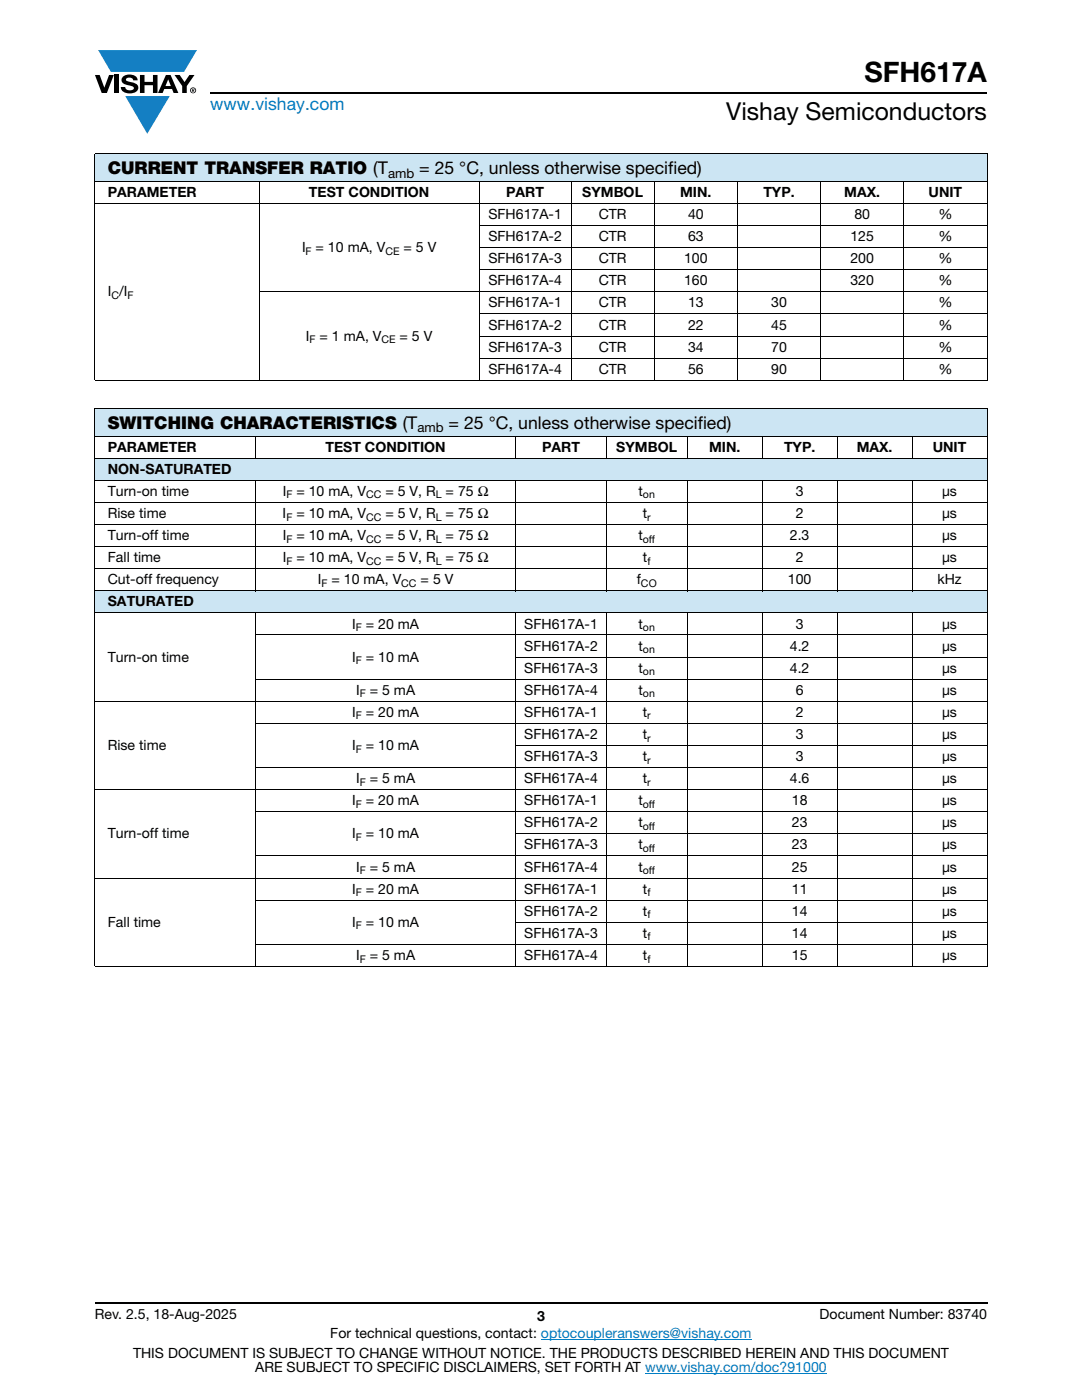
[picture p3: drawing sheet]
<svg xmlns="http://www.w3.org/2000/svg" width="216mm" height="279mm" viewBox="0 0 216 279" stroke-linecap="round" stroke-linejoin="round" font-family="sans-serif">
<defs><g id="words">
<text font-size="5.6" x="172.5" y="16.4">SFH617A</text>
<text font-size="4.9" x="144.9" y="24">Vishay Semiconductors</text>
<text font-size="3.5" fill="#007ec4" x="42" y="21.9">www.vishay.com</text>
<g font-size="3.5">
<text x="21.5" y="34.8">CURRENT TRANSFER RATIO (T</text>
<text x="83.7" y="34.8">= 25 °C, unless otherwise specified)</text>
<text x="21.5" y="85.6">SWITCHING CHARACTERISTICS (T</text>
<text x="89.5" y="85.6">= 25 °C, unless otherwise specified)</text>
</g>
<g font-size="2.8">
<text x="21.5" y="39.3">PARAMETER</text>
<text x="61.6" y="39.3">TEST CONDITION</text>
<text x="101" y="39.3">PART</text>
<text x="116.2" y="39.3">SYMBOL</text>
<text x="135.7" y="39.3">MIN.</text>
<text x="152.3" y="39.3">TYP.</text>
<text x="168.5" y="39.3">MAX.</text>
<text x="185.3" y="39.3">UNIT</text>
<text x="97.5" y="43.7">SFH617A-1</text>
<text x="119.5" y="43.7">CTR</text>
<text x="137.3" y="43.7">40</text>
<text x="170.5" y="43.7">80</text>
<text x="187.2" y="43.7">%</text>
<text x="60.3" y="50.3">I</text>
<text x="63" y="50.3">= 10 mA, V</text>
<text x="80.5" y="50.3">= 5 V</text>
<text x="97.5" y="48.1">SFH617A-2</text>
<text x="97.5" y="52.6">SFH617A-3</text>
<text x="119.5" y="48.1">CTR</text>
<text x="119.5" y="52.6">CTR</text>
<text x="136.5" y="52.6">100</text>
<text x="137.3" y="48.1">63</text>
<text x="169.7" y="48.1">125</text>
<text x="169.7" y="52.6">200</text>
<text x="187.2" y="48.1">%</text>
<text x="187.2" y="52.6">%</text>
<text x="21.5" y="59.2">I /I</text>
<text x="97.5" y="57">SFH617A-4</text>
<text x="119.5" y="57">CTR</text>
<text x="136.5" y="57">160</text>
<text x="169.7" y="57">320</text>
<text x="187.2" y="57">%</text>
<text x="97.5" y="61.4">SFH617A-1</text>
<text x="97.5" y="65.8">SFH617A-2</text>
<text x="119.5" y="61.4">CTR</text>
<text x="119.5" y="65.8">CTR</text>
<text x="137.3" y="61.4">13</text>
<text x="137.3" y="65.8">22</text>
<text x="153.9" y="61.4">30</text>
<text x="153.9" y="65.8">45</text>
<text x="187.2" y="61.4">%</text>
<text x="187.2" y="65.8">%</text>
<text x="61" y="68">I</text>
<text x="63.8" y="68">= 1 mA, V</text>
<text x="79.7" y="68">= 5 V</text>
<text x="97.5" y="70.2">SFH617A-3</text>
<text x="119.5" y="70.2">CTR</text>
<text x="137.3" y="70.2">34</text>
<text x="153.9" y="70.2">70</text>
<text x="187.2" y="70.2">%</text>
<text x="97.5" y="74.6">SFH617A-4</text>
<text x="119.5" y="74.6">CTR</text>
<text x="137.3" y="74.6">56</text>
<text x="153.9" y="74.6">90</text>
<text x="187.2" y="74.6">%</text>
<text x="21.5" y="90.1">PARAMETER</text>
<text x="21.5" y="94.6">NON-SATURATED</text>
<text x="64.9" y="90.1">TEST CONDITION</text>
<text x="108.2" y="90.1">PART</text>
<text x="123" y="90.1">SYMBOL</text>
<text x="141.5" y="90.1">MIN.</text>
<text x="156.4" y="90.1">TYP.</text>
<text x="170.9" y="90.1">MAX.</text>
<text x="186.1" y="90.1">UNIT</text>
<text x="21.5" y="99">Turn-on time</text>
<text x="56.4" y="99">I</text>
<text x="59.1" y="99">= 10 mA, V</text>
<text x="76.9" y="99">= 5 V, R</text>
<text x="88.9" y="99">= 75 Ω</text>
<text x="127.4" y="99">t</text>
<text x="158.8" y="99">3</text>
<text x="188" y="99">μs</text>
<text x="21.5" y="103.4">Rise time</text>
<text x="21.5" y="107.8">Turn-off time</text>
<text x="56.4" y="103.4">I</text>
<text x="56.4" y="107.8">I</text>
<text x="59.1" y="103.4">= 10 mA, V</text>
<text x="59.1" y="107.8">= 10 mA, V</text>
<text x="76.9" y="103.4">= 5 V, R</text>
<text x="76.9" y="107.8">= 5 V, R</text>
<text x="88.9" y="103.4">= 75 Ω</text>
<text x="88.9" y="107.8">= 75 Ω</text>
<text x="127.4" y="107.8">t</text>
<text x="128.2" y="103.4">t</text>
<text x="157.6" y="107.8">2.3</text>
<text x="158.8" y="103.4">2</text>
<text x="188" y="103.4">μs</text>
<text x="188" y="107.8">μs</text>
<text x="21.5" y="112.2">Fall time</text>
<text x="56.4" y="112.2">I</text>
<text x="59.1" y="112.2">= 10 mA, V</text>
<text x="76.9" y="112.2">= 5 V, R</text>
<text x="88.9" y="112.2">= 75 Ω</text>
<text x="128.3" y="112.2">t</text>
<text x="158.8" y="112.2">2</text>
<text x="188" y="112.2">μs</text>
<text x="21.5" y="116.6">Cut-off frequency</text>
<text x="63.4" y="116.6">I</text>
<text x="66.1" y="116.6">= 10 mA, V</text>
<text x="83.9" y="116.6">= 5 V</text>
<text x="127.1" y="116.6">f</text>
<text x="157.2" y="116.6">100</text>
<text x="187" y="116.6">kHz</text>
<text x="21.5" y="121">SATURATED</text>
<text x="70.3" y="125.4">I</text>
<text x="73" y="125.4">= 20 mA</text>
<text x="104.6" y="125.4">SFH617A-1</text>
<text x="127.4" y="125.4">t</text>
<text x="158.8" y="125.4">3</text>
<text x="188" y="125.4">μs</text>
<text x="104.6" y="129.8">SFH617A-2</text>
<text x="127.4" y="129.8">t</text>
<text x="157.6" y="129.8">4.2</text>
<text x="188" y="129.8">μs</text>
<text x="21.5" y="132">Turn-on time</text>
<text x="70.3" y="132">I</text>
<text x="73" y="132">= 10 mA</text>
<text x="104.6" y="134.3">SFH617A-3</text>
<text x="127.4" y="134.3">t</text>
<text x="157.6" y="134.3">4.2</text>
<text x="188" y="134.3">μs</text>
<text x="70.3" y="143.1">I</text>
<text x="71.1" y="138.7">I</text>
<text x="73" y="143.1">= 20 mA</text>
<text x="73.8" y="138.7">= 5 mA</text>
<text x="104.6" y="138.7">SFH617A-4</text>
<text x="104.6" y="143.1">SFH617A-1</text>
<text x="127.4" y="138.7">t</text>
<text x="128.3" y="143.1">t</text>
<text x="158.8" y="138.7">6</text>
<text x="158.8" y="143.1">2</text>
<text x="188" y="138.7">μs</text>
<text x="188" y="143.1">μs</text>
<text x="21.5" y="149.7">Rise time</text>
<text x="70.3" y="149.7">I</text>
<text x="73" y="149.7">= 10 mA</text>
<text x="104.6" y="147.5">SFH617A-2</text>
<text x="128.3" y="147.5">t</text>
<text x="158.8" y="147.5">3</text>
<text x="188" y="147.5">μs</text>
<text x="104.6" y="151.9">SFH617A-3</text>
<text x="128.3" y="151.9">t</text>
<text x="158.8" y="151.9">3</text>
<text x="188" y="151.9">μs</text>
<text x="70.3" y="160.7">I</text>
<text x="71.1" y="156.3">I</text>
<text x="73" y="160.7">= 20 mA</text>
<text x="73.8" y="156.3">= 5 mA</text>
<text x="104.6" y="156.3">SFH617A-4</text>
<text x="104.6" y="160.7">SFH617A-1</text>
<text x="127.4" y="160.7">t</text>
<text x="128.2" y="156.3">t</text>
<text x="157.6" y="156.3">4.6</text>
<text x="158" y="160.7">18</text>
<text x="188" y="160.7">μs</text>
<text x="188" y="156.3">μs</text>
<text x="21.5" y="167.3">Turn-off time</text>
<text x="70.3" y="167.3">I</text>
<text x="73" y="167.3">= 10 mA</text>
<text x="104.6" y="165.1">SFH617A-2</text>
<text x="127.4" y="165.1">t</text>
<text x="158" y="165.1">23</text>
<text x="188" y="165.1">μs</text>
<text x="71.1" y="173.9">I</text>
<text x="73.8" y="173.9">= 5 mA</text>
<text x="104.6" y="173.9">SFH617A-4</text>
<text x="104.6" y="169.5">SFH617A-3</text>
<text x="127.4" y="169.5">t</text>
<text x="127.4" y="173.9">t</text>
<text x="158" y="169.5">23</text>
<text x="158" y="173.9">25</text>
<text x="188" y="169.5">μs</text>
<text x="188" y="173.9">μs</text>
<text x="70.3" y="178.4">I</text>
<text x="73" y="178.4">= 20 mA</text>
<text x="104.6" y="178.4">SFH617A-1</text>
<text x="128.3" y="178.4">t</text>
<text x="158" y="178.4">11</text>
<text x="188" y="178.4">μs</text>
<text x="21.5" y="185">Fall time</text>
<text x="70.3" y="185">I</text>
<text x="73" y="185">= 10 mA</text>
<text x="104.6" y="182.8">SFH617A-2</text>
<text x="128.3" y="182.8">t</text>
<text x="158" y="182.8">14</text>
<text x="188" y="182.8">μs</text>
<text x="71.1" y="191.6">I</text>
<text x="73.8" y="191.6">= 5 mA</text>
<text x="104.6" y="191.6">SFH617A-4</text>
<text x="104.6" y="187.2">SFH617A-3</text>
<text x="128.3" y="187.2">t</text>
<text x="128.3" y="191.6">t</text>
<text x="158" y="187.2">14</text>
<text x="158" y="191.6">15</text>
<text x="188" y="187.2">μs</text>
<text x="188" y="191.6">μs</text>
<text x="18.9" y="263.3">Rev. 2.5, 18-Aug-2025</text>
<text x="107.2" y="263.6">3</text>
<text x="163.6" y="263.3">Document Number: 83740</text>
<text x="65.9" y="267.1">For technical questions, contact: optocoupleranswers@vishay.com</text>
<text x="26.5" y="271">THIS DOCUMENT IS SUBJECT TO CHANGE WITHOUT NOTICE. THE PRODUCTS DESCRIBED HEREIN AND THIS DOCUMENT</text>
<text x="50.9" y="273.8">ARE SUBJECT TO SPECIFIC DISCLAIMERS, SET FORTH AT www.vishay.com/doc?91000</text>
</g>
<g font-size="2.6">
<text x="77.4" y="35.5">amb</text>
<text x="83.3" y="86.3">amb</text>
</g>
<g font-size="2.1">
<text x="61" y="50.8">F</text>
<text x="76.9" y="50.8">CE</text>
<text x="22.2" y="59.7">C</text>
<text x="25.4" y="59.7">F</text>
<text x="61.8" y="68.5">F</text>
<text x="76.1" y="68.5">CE</text>
<text x="57.1" y="99.5">F</text>
<text x="73.1" y="99.5">CC</text>
<text x="87" y="99.5">L</text>
<text x="128.3" y="99.5">on</text>
<text x="57.1" y="103.9">F</text>
<text x="73.1" y="103.9">CC</text>
<text x="87" y="103.9">L</text>
<text x="129.1" y="103.9">r</text>
<text x="57.1" y="108.3">F</text>
<text x="57.1" y="112.7">F</text>
<text x="73.1" y="108.3">CC</text>
<text x="73.1" y="112.7">CC</text>
<text x="87" y="108.3">L</text>
<text x="87" y="112.7">L</text>
<text x="128.2" y="108.3">off</text>
<text x="129.2" y="112.7">f</text>
<text x="64.2" y="117.1">F</text>
<text x="80.1" y="117.1">CC</text>
<text x="127.9" y="117.1">CO</text>
<text x="71" y="125.9">F</text>
<text x="128.3" y="125.9">on</text>
<text x="128.3" y="130.3">on</text>
<text x="71" y="132.5">F</text>
<text x="128.3" y="134.8">on</text>
<text x="71" y="143.6">F</text>
<text x="71.8" y="139.2">F</text>
<text x="128.3" y="139.2">on</text>
<text x="129.1" y="143.6">r</text>
<text x="129.1" y="148">r</text>
<text x="71" y="150.2">F</text>
<text x="129.1" y="152.4">r</text>
<text x="71" y="161.2">F</text>
<text x="71.8" y="156.8">F</text>
<text x="128.2" y="161.2">off</text>
<text x="129.1" y="156.8">r</text>
<text x="71" y="167.8">F</text>
<text x="128.2" y="165.6">off</text>
<text x="128.2" y="170">off</text>
<text x="71" y="178.9">F</text>
<text x="71.8" y="174.5">F</text>
<text x="128.2" y="174.5">off</text>
<text x="129.2" y="178.9">f</text>
<text x="71" y="185.5">F</text>
<text x="129.2" y="183.3">f</text>
<text x="129.2" y="187.7">f</text>
<text x="71.8" y="192.1">F</text>
<text x="129.2" y="192.1">f</text>
</g>
</g></defs>
<g fill="#147fc3">
<path d="M19.6 10h19.7l-2.6 4.3h-1.1h-13.5z"/>
<path d="M25 19.2h8.9l-4.5 7.5z"/>
</g>
<g fill="#000">
<path d="M18.9 15h1l.9 2.5 1-2.5h.9l-1.4 3.6h-1zM22.9 15h.9v3.6h-.9zM24.6 15.3a2.1 2.1 0 0 1 2.8 .3l.1 .4h-.9a.79 .79 0 0 0-.7-.5 .79 .79 0 0 0-.8 .4l.3 .3 1 .2a1.08 1.08 0 0 1 1.2 1 1.08 1.08 0 0 1-1.1 1.2 1.73 1.73 0 0 1-2.4-1.2h.9a.96 .96 0 0 0 .8 .6 .96 .96 0 0 0 .9-.4 1.31 1.31 0 0 0-1.2-.6 1.03 1.03 0 0 1-1.1-.6 1.03 1.03 0 0 1 .2-1.1zM27.9 15h.9v1.3h1.7v-1.3h.9v3.6h-.9v-1.6h-1.7v1.6h-.9zM34.8 15h1.1l.9 1.4 1-1.4h1l-1.5 2.2v1.4h-.9v-1.4z"/>
<path d="M33.6 15.9l.5 1.3h-1.1zM33.1 15l-1.6 3.6h1l.3-.8h1.5l.3 .8h1l-1.6-3.6z"/>
<path d="M38.4 17.8h.2v.2h-.2zM38.3 17.7v.7h.1v-.3l.4 .3-.2-.3 .2-.2-.1-.2z"/>
<path d="M38.1 18a.46 .46 0 0 1 .9 0 .46 .46 0 0 1-.9 0zM37.9 18a.6 .6 0 0 0 1.2 0 .6 .6 0 0 0-1.2 0z"/>
</g>
<path d="M42 18.6h155M18.9 260h178.1" fill="none" stroke="#000" stroke-width=".36"/>
<path d="M107.9 267.3h42.1M128.7 274h36.3" fill="none" stroke="#007ec4" stroke-width=".2"/>
<path d="M18.9 30.7h178.1v5.5h-178.1z" fill="#cce5f3"/>
<g fill="#fff">
<path d="M18.9 36.2h32.8v4.4h-32.8z"/>
<path d="M51.7 36.2h43.9v4.4h-43.9z"/>
<path d="M95.6 36.2h18.3v4.4h-18.3z"/>
<path d="M113.9 36.2h16.6v4.4h-16.6z"/>
<path d="M130.5 36.2h16.7v4.4h-16.7z"/>
<path d="M147.2 36.2h16.5v4.4h-16.5z"/>
<path d="M163.7 36.2h16.7v4.4h-16.7z"/>
<path d="M180.4 36.2h16.6v4.4h-16.6z"/>
</g>
<path d="M18.9 81.5h178.1v5.5h-178.1z" fill="#cce5f3"/>
<g fill="#fff">
<path d="M18.9 87h32v4.4h-32z"/>
<path d="M50.9 87h52.1v4.4h-52.1z"/>
<path d="M103 87h17.9v4.4h-17.9z"/>
<path d="M120.9 87h16.2v4.4h-16.2z"/>
<path d="M137.1 87h15v4.4h-15z"/>
<path d="M152.1 87h14.9v4.4h-14.9z"/>
<path d="M167 87h15v4.4h-15z"/>
<path d="M182 87h15v4.4h-15z"/>
</g>
<g fill="#cce5f3">
<path d="M18.9 91.4h178.1v4.5h-178.1z"/>
<path d="M18.9 117.9h178.1v4.4h-178.1z"/>
</g>
<g fill="none" stroke="#000" stroke-width=".2">
<path d="M18.9 30.7h178.1M18.9 36.2h178.1M18.9 30.8v45M51.7 36.1v39.9M95.6 36.1v39.9M113.9 36.1v39.9M130.5 36.1v39.9M147.2 36.1v39.9M163.7 36.1v39.9M180.4 36.1v39.9M197 30.8v45M18.9 40.6h178.1"/>
<path d="M51.6 58.3h145.4M95.5 45h101.5M95.5 49.4h101.5M95.5 53.8h101.5M18.9 75.9h178.1M95.5 62.7h101.5M95.5 67.1h101.5M95.5 71.5h101.5M18.9 81.5h178.1M18.9 87h178.1M18.9 91.4h178.1M18.9 95.9h178.1"/>
<path d="M18.9 81.6v111.2M50.9 87v4.5M50.9 95.8v22.2M103 87v4.5M103 95.8v22.2M120.9 87v4.5M120.9 95.8v22.2M137.1 87v4.5M137.1 95.8v22.2M152.1 87v4.5M152.1 95.8v22.2M167 87v4.5"/>
<path d="M167 95.8v22.2M182 87v4.5M182 95.8v22.2M197 81.6v111.2M18.9 100.3h178.1M18.9 104.7h178.1M18.9 109.1h178.1M18.9 113.5h178.1M18.9 117.9h178.1M18.9 122.3h178.1M18.9 140h178.1M50.9 126.7h146.1"/>
<path d="M50.9 135.6h146.1M50.9 122.2v70.8M102.9 131.1h94.1M103 122.2v70.8M120.9 122.2v70.8M137.1 122.2v70.8M152.1 122.2v70.8M167 122.2v70.8M182 122.2v70.8M18.9 157.6h178.1M50.9 144.4h146.1M50.9 153.2h146.1"/>
<path d="M102.9 148.8h94.1M18.9 175.2h178.1M50.9 162h146.1M50.9 170.8h146.1M50.9 179.6h146.1M102.9 166.4h94.1M18.9 192.9h178.1M50.9 188.5h146.1M102.9 184h94.1"/>
</g>
<use href="#words"/>
</svg>
